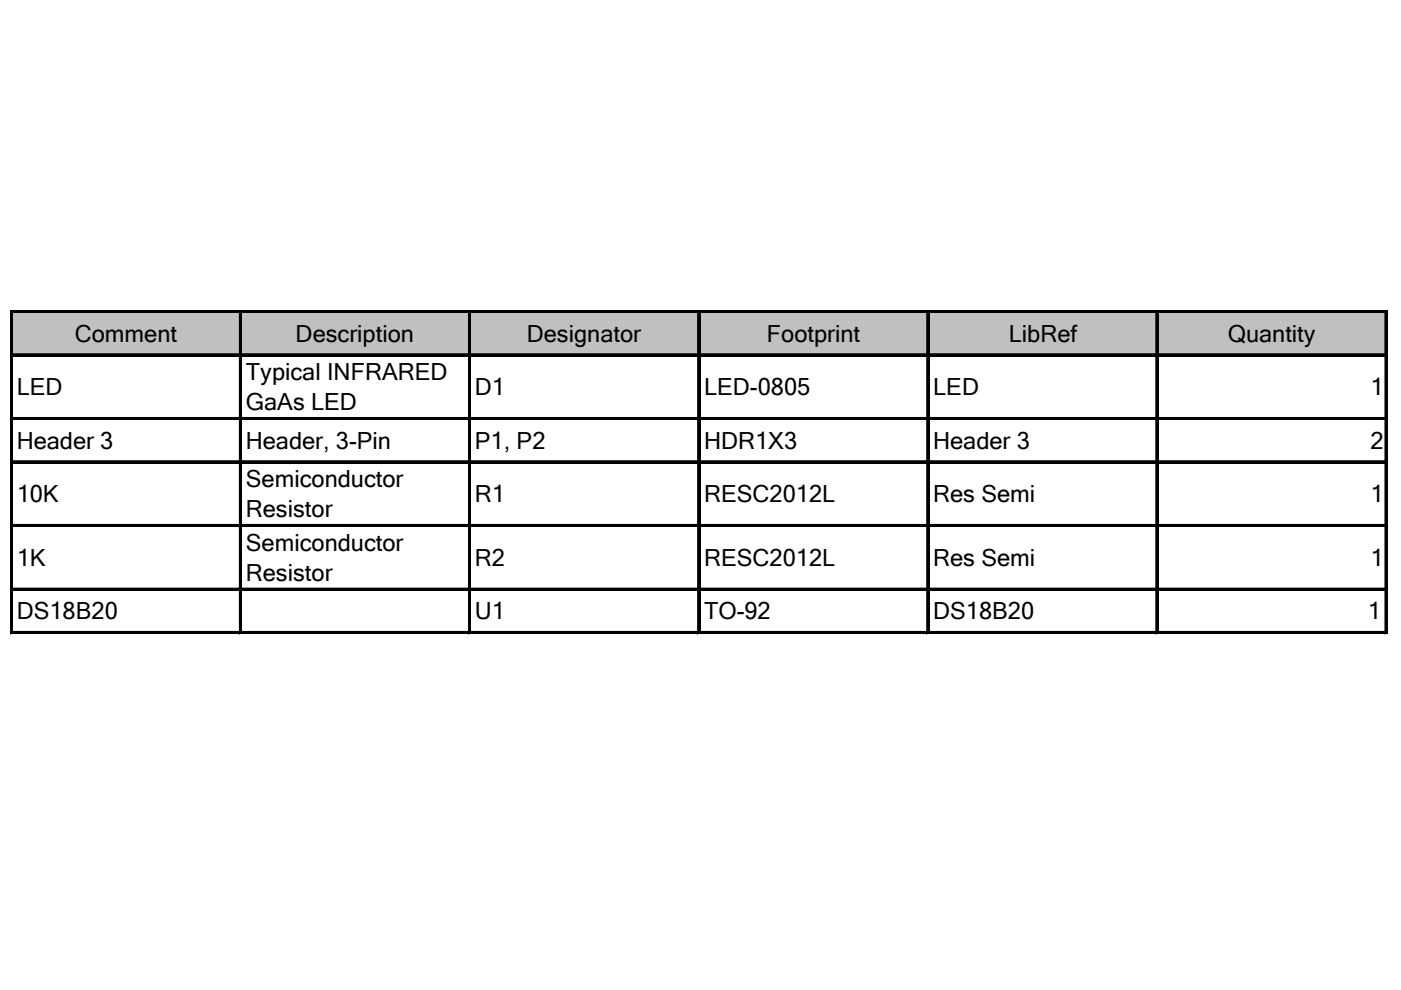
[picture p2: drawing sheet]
<svg xmlns="http://www.w3.org/2000/svg" width="297mm" height="210mm" viewBox="0 0 297 210" stroke-linecap="round" stroke-linejoin="round" font-family="sans-serif">
<defs><g id="words">
<g font-size="5">
<text x="15.9" y="72.5">Comment</text>
<text x="62.7" y="72.5">Description</text>
<text x="111.7" y="72.5">Designator</text>
<text x="162.6" y="72.5">Footprint</text>
<text x="213.9" y="72.5">LibRef</text>
<text x="260.3" y="72.5">Quantity</text>
<text x="3.5" y="83.8">LED</text>
<text x="52.1" y="80.6">Typical INFRARED</text>
<text x="100.7" y="83.8">D1</text>
<text x="149.3" y="83.8">LED-0805</text>
<text x="197.8" y="83.8">LED</text>
<text x="290.6" y="83.8">1</text>
<text x="52.1" y="87">GaAs LED</text>
<text x="3.5" y="95.2">Header 3</text>
<text x="52.1" y="95.2">Header, 3-Pin</text>
<text x="100.7" y="95.2">P1, P2</text>
<text x="149.3" y="95.2">HDR1X3</text>
<text x="197.8" y="95.2">Header 3</text>
<text x="290.6" y="95.2">2</text>
<text x="3.5" y="106.5">10K</text>
<text x="52.1" y="103.3">Semiconductor</text>
<text x="100.7" y="106.5">R1</text>
<text x="149.3" y="106.5">RESC2012L</text>
<text x="197.8" y="106.5">Res Semi</text>
<text x="290.6" y="106.5">1</text>
<text x="52.1" y="109.6">Resistor</text>
<text x="3.5" y="120">1K</text>
<text x="52.1" y="116.8">Semiconductor</text>
<text x="100.7" y="120">R2</text>
<text x="149.3" y="120">RESC2012L</text>
<text x="197.8" y="120">Res Semi</text>
<text x="290.6" y="120">1</text>
<text x="52.1" y="123.1">Resistor</text>
<text x="3.5" y="131.3">DS18B20</text>
<text x="100.7" y="131.3">U1</text>
<text x="149.3" y="131.3">TO-92</text>
<text x="197.8" y="131.3">DS18B20</text>
<text x="290" y="131.3">1</text>
</g>
</g></defs>
<path d="M2.5 66.1h291.5v9.2h-291.5z" fill="#c0c0c0"/>
<g fill="none" stroke="#000" stroke-width=".21">
<path d="M2.2 65.8v68.7M2.8 65.8h291.4M2.8 75h291.4M50.8 66.4v68.1M99.3 66.4v68.1M147.9 66.4v68.1M196.5 66.4v68.1M245.1 66.4v68.1M293.6 66.4v68.1M2.8 88.5h291.4M2.8 97.7h291.4M2.8 111.2h291.4"/>
<path d="M2.8 124.7h291.4M2.8 133.9h291.4"/>
</g>
<g fill="#000">
<path d="M2.2 65.8h.6v68.7h-.6zM2.8 65.8h291.4v.6h-291.4zM2.8 75h291.4v.6h-291.4zM50.8 66.4h.6v68.1h-.6zM99.3 66.4h.7v68.1h-.7zM147.9 66.4h.6v68.1h-.6zM196.5 66.4h.6v68.1h-.6zM245.1 66.4h.6v68.1h-.6zM293.6 66.4h.6v68.1h-.6zM2.8 88.5h291.4v.6h-291.4zM2.8 97.7h291.4v.6h-291.4zM2.8 111.2h291.4v.6h-291.4z"/>
<path d="M2.8 124.7h291.4v.6h-291.4zM2.8 133.9h291.4v.6h-291.4z"/>
</g>
<use href="#words"/>
</svg>
